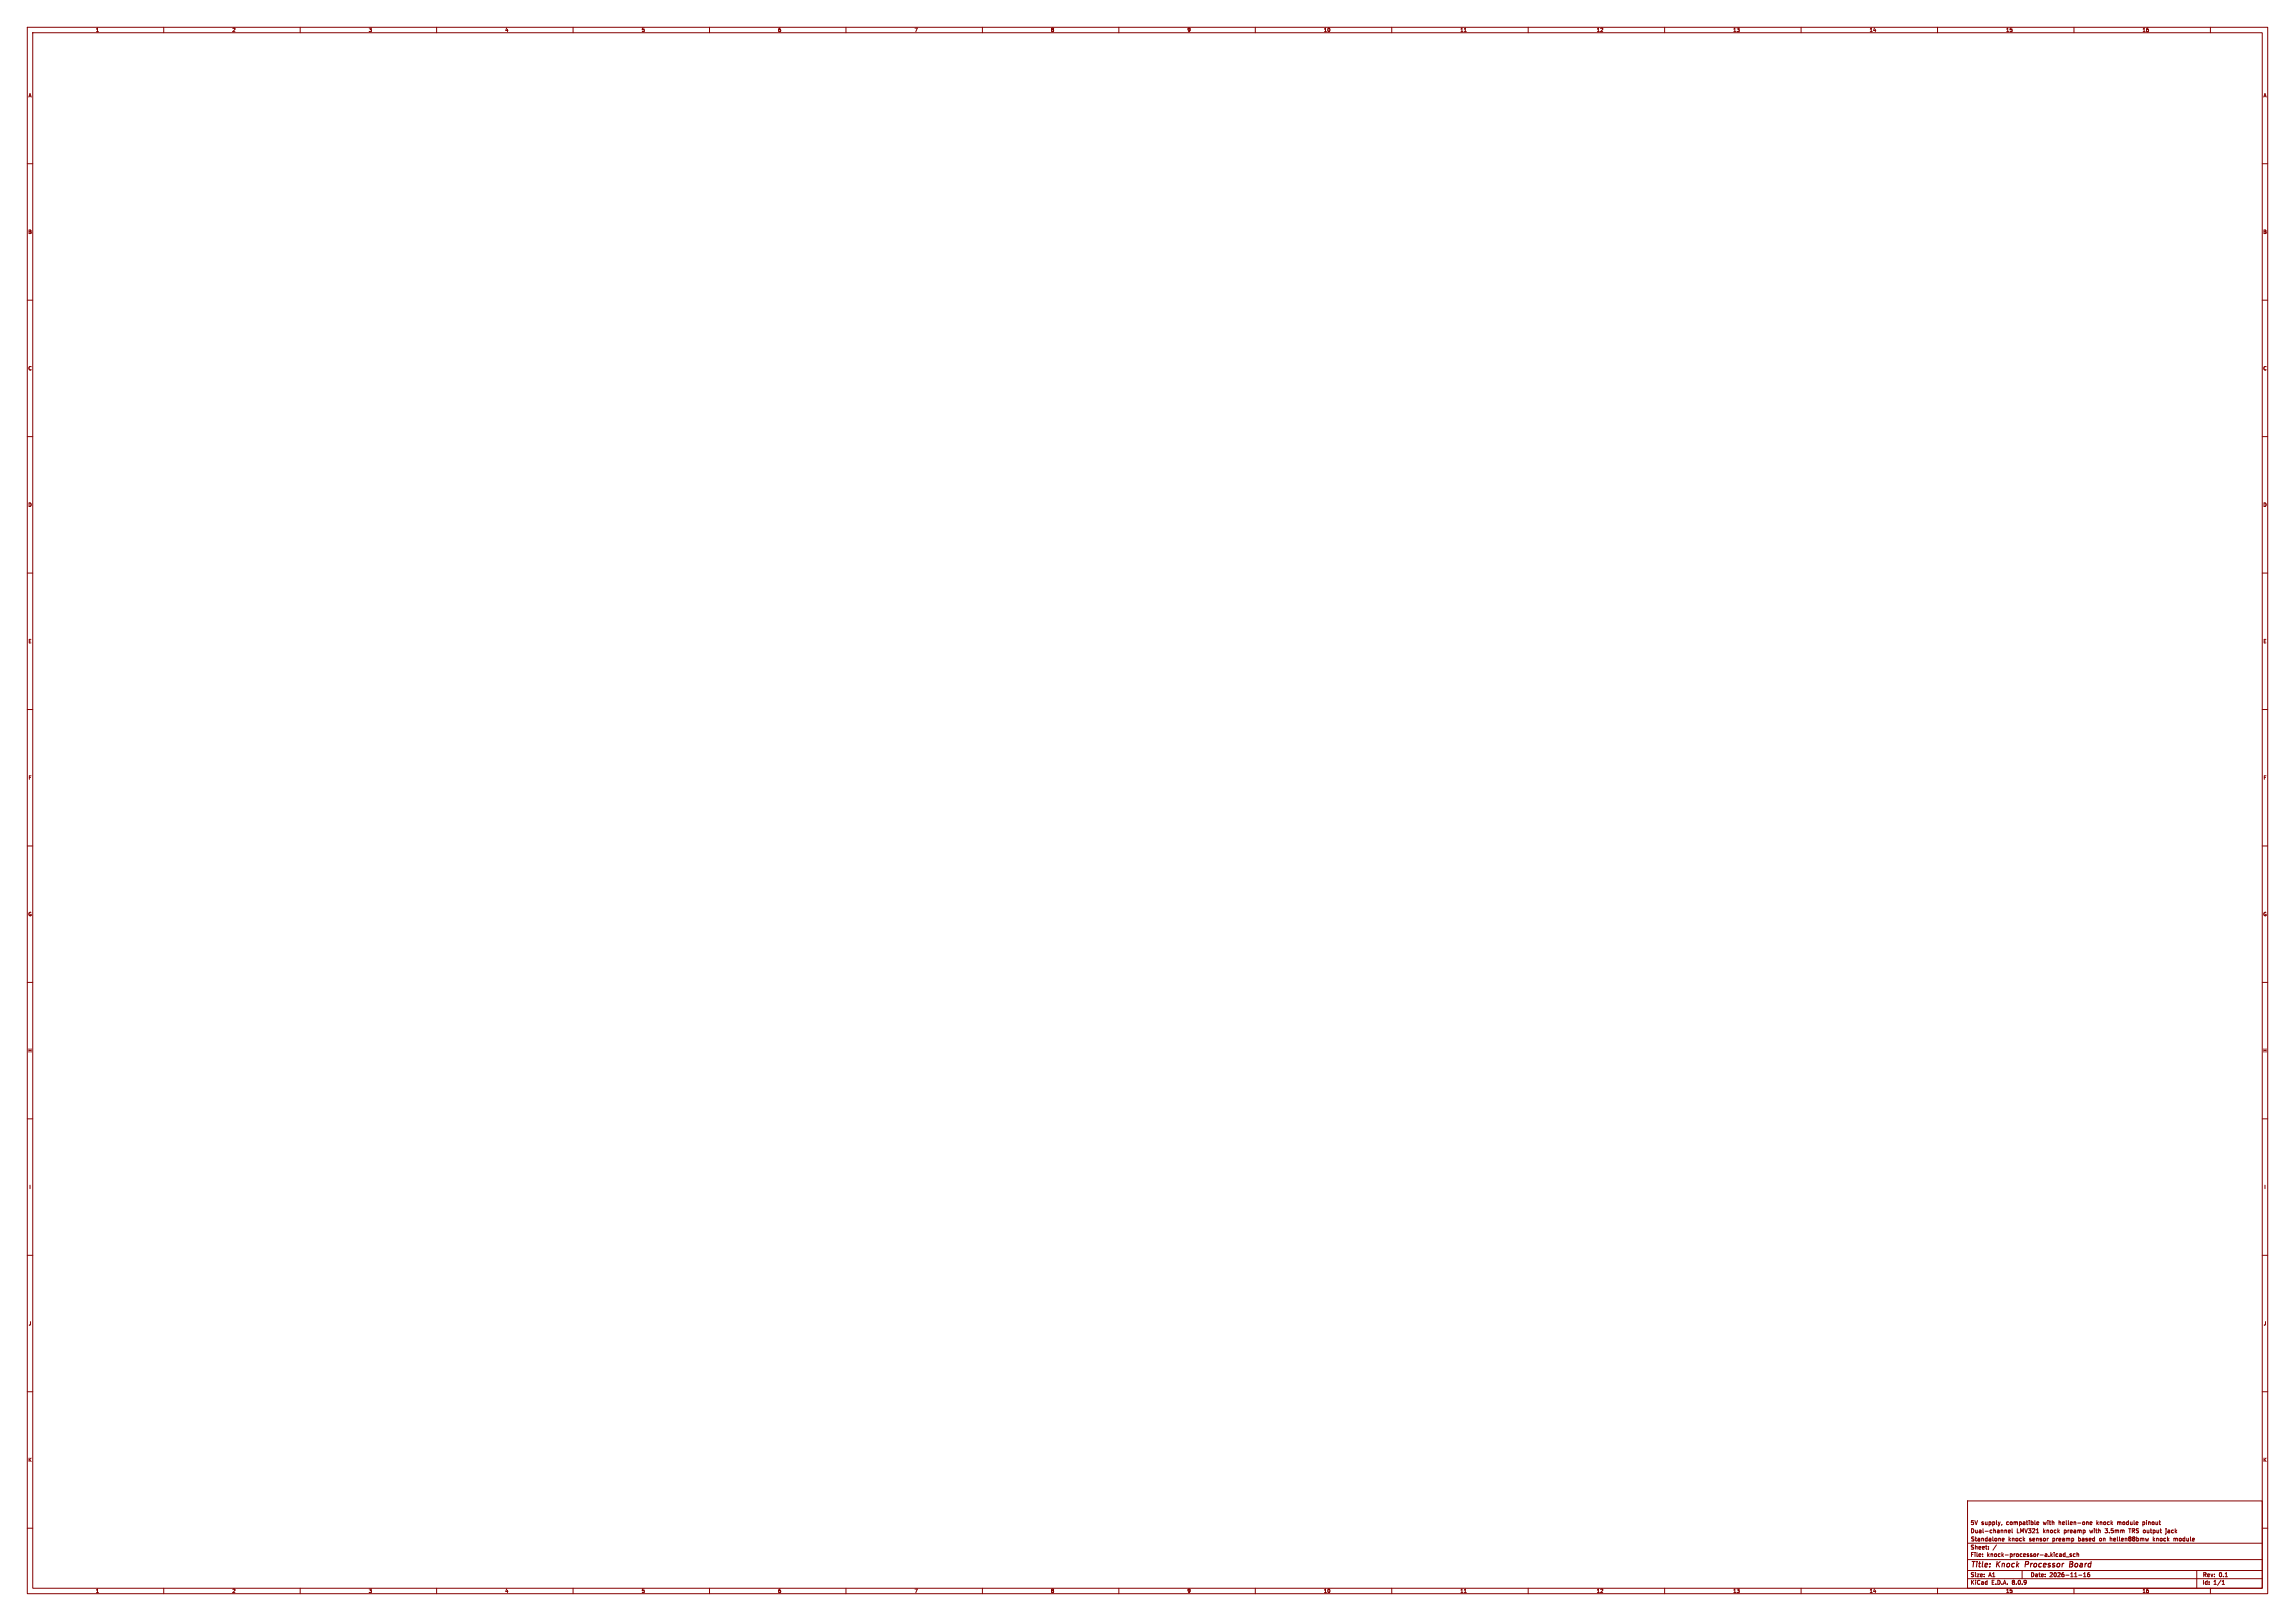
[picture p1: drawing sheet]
<svg xmlns="http://www.w3.org/2000/svg" width="841mm" height="594mm" viewBox="0 0 841 594" stroke-linecap="round" stroke-linejoin="round" font-family="sans-serif">
<defs><g id="words">
<g font-size="2.8" fill="#840000">
<text x="722" y="574.9">Title:</text>
<text x="731.7" y="574.9">Knock</text>
<text x="742.9" y="574.9">Processor</text>
<text x="760" y="574.9">Board</text>
</g>
<g font-size="2.1" fill="#840000">
<text x="722" y="562">Dual-channel</text>
<text x="722" y="559">5V supply,</text>
<text x="735.2" y="559">compatible</text>
<text x="738.9" y="562">LMV321</text>
<text x="748.7" y="562">knock</text>
<text x="748.9" y="559">with</text>
<text x="754.7" y="559">hellen-one</text>
<text x="756.5" y="562">preamp</text>
<text x="766.1" y="562">with</text>
<text x="768.7" y="559">knock</text>
<text x="771.9" y="562">3.5mm</text>
<text x="776.4" y="559">module</text>
<text x="780.7" y="562">TRS output</text>
<text x="785.9" y="559">pinout</text>
<text x="794.5" y="562">jack</text>
<text x="722" y="568">Sheet:</text>
<text x="722" y="565.2">Standalone</text>
<text x="736.2" y="565.2">knock</text>
<text x="744.4" y="565.2">sensor</text>
<text x="753.5" y="565.2">preamp</text>
<text x="763.5" y="565.2">based</text>
<text x="771.9" y="565.2">on</text>
<text x="776.3" y="565.2">hellen88bmw</text>
<text x="792.7" y="565.2">knock</text>
<text x="800.9" y="565.2">module</text>
<text x="722" y="570.7">File:</text>
<text x="728.1" y="570.7">knock-processor-a.kicad_sch</text>
<text x="722" y="580.9">KiCad</text>
<text x="722" y="578.1">Size:</text>
<text x="728.7" y="578.1">A1</text>
<text x="729.7" y="580.9">E.D.A.</text>
<text x="737.3" y="580.9">8.0.9</text>
<text x="744" y="578.1">Date:</text>
<text x="751" y="578.1">2026-11-16</text>
<text x="807" y="578.3">Rev:</text>
<text x="807" y="580.9">Id:</text>
<text x="811.1" y="580.9">1/1</text>
<text x="813.4" y="578.3">0.1</text>
</g>
<g font-size="1.8" fill="#840000">
<text x="35" y="11.9">1</text>
<text x="85" y="11.9">2</text>
<text x="135" y="11.9">3</text>
<text x="185" y="11.9">4</text>
<text x="235" y="11.9">5</text>
<text x="285" y="11.9">6</text>
<text x="335" y="11.9">7</text>
<text x="385" y="11.9">8</text>
<text x="435" y="11.9">9</text>
<text x="485" y="11.9">10</text>
<text x="535" y="11.9">11</text>
<text x="585" y="11.9">12</text>
<text x="635" y="11.9">13</text>
<text x="685" y="11.9">14</text>
<text x="735" y="11.9">15</text>
<text x="785" y="11.9">16</text>
<text x="10.3" y="35.9">A</text>
<text x="829.3" y="35.9">A</text>
<text x="10.3" y="85.9">B</text>
<text x="829.2" y="85.9">B</text>
<text x="10.3" y="135.9">C</text>
<text x="829.2" y="135.9">C</text>
<text x="10.3" y="185.9">D</text>
<text x="829.2" y="185.9">D</text>
<text x="10.3" y="235.9">E</text>
<text x="829.3" y="235.9">E</text>
<text x="10.3" y="285.9">F</text>
<text x="829.3" y="285.9">F</text>
<text x="10.3" y="335.9">G</text>
<text x="829.2" y="335.9">G</text>
<text x="10.2" y="385.9">H</text>
<text x="829.2" y="385.9">H</text>
<text x="10.6" y="435.9">I</text>
<text x="829.6" y="435.9">I</text>
<text x="10.4" y="485.9">J</text>
<text x="829.4" y="485.9">J</text>
<text x="10.3" y="535.9">K</text>
<text x="829.2" y="535.9">K</text>
<text x="35" y="583.9">1</text>
<text x="85" y="583.9">2</text>
<text x="135" y="583.9">3</text>
<text x="185" y="583.9">4</text>
<text x="235" y="583.9">5</text>
<text x="285" y="583.9">6</text>
<text x="335" y="583.9">7</text>
<text x="385" y="583.9">8</text>
<text x="435" y="583.9">9</text>
<text x="485" y="583.9">10</text>
<text x="535" y="583.9">11</text>
<text x="585" y="583.9">12</text>
<text x="635" y="583.9">13</text>
<text x="685" y="583.9">14</text>
<text x="735" y="583.9">15</text>
<text x="785" y="583.9">16</text>
</g>
</g></defs>
<g fill="none" stroke="#840000" stroke-width=".37">
<path d="M10 10h821v574h-821zM12 12h817v570h-817zM60 10v2M110 10v2M160 10v2M210 10v2M260 10v2M310 10v2M360 10v2M410 10v2M460 10v2M510 10v2"/>
<path d="M536.6 11.6h.7M560 10v2M610 10v2M660 10v2M710 10v2M760 10v2M810 10v2M10 60h2M829 60h2M10 110h2M829 110h2M10 160h2"/>
<path d="M829 160h2M10 210h2M829 210h2M10 260h2M829 260h2M10 310h2M829 310h2M10 360h2M829 360h2M10 410h2M829 410h2M10 460h2"/>
<path d="M829 460h2M10 510h2M829 510h2M10 560h2M721 550h108v32h-108zM733.6 558.6v.1M733.6 558.7l-.1 .2M746.4 558.2l.7-.2-.1-.2-.6 .1 .1 .7h.5M765 557.7l.2 1M765.9 558.2l.7-.2-.1-.2-.6 .1 .1 .7h.5M785.2 558.6l.2 .1M785.4 557.7l-.2 1.5"/>
<path d="M829 560h2M721 578.5h108M721 575.5h108M721 571.5h108M721 565.5h108M726.5 570.2h.1M726.5 570.2v.1M726.5 569.5v.1M728.7 567.5v.2M728.7 566.8v.1M731.6 566.1l-1.3 1.9M733.9 563.7l.4 .1 .1 .2-.7 .2"/>
<path d="M734.3 564.6l-.4 .1M734.9 560.7l.4 .2v.8M736 561.2l.7-.2-.1-.2-.6 .1v.7h.6M737.3 560.2l.2 1.5M741 575.5v3M743.7 564.6l.1 .1M743.8 563.8v.3M746.2 561.7h.9M752.3 563.8l.4-.1 .3 .3M752.3 563.7v1.5M753 564.4l-.3 .3-.4-.1M756.7 568.9v1.5"/>
<path d="M756.7 569.5l-.4-.1-.3 .3 .2 .6h.5M757.1 570.5h1.1M758.5 569.7l.7 .4-.2 .3-.5-.1M758.5 569.6v.1M759.1 569.5l-.6 .1M760.5 569.5l-.5-.1-.3 .3 .2 .6h.6M761.1 569.5h.6v.9M761.1 568.9v1.5M761.7 563.8l.4-.1 .3 .3-.1 .6h-.6M761.7 563.2v1.5M761.7 577.2h1.2M763.5 577.8h.9"/>
<path d="M763.5 576.7l.5-.4v1.5M765.7 576.3l-.7 .3v.9l.2 .3 .5-.2v-.7h-.5l-.2 .2M770.8 563.7v1M771.2 563.7l-.4 .1M773.3 563.2v1.5M774.8 563.7l.4 .1 .1 .2-.8 .2M775.2 564.6l-.4 .1M790.3 563.8h.5l.1 .9M790.3 563.7v1M792.2 563.8l-.7 .2 .2 .6h.5M793.7 560.2v.1M793.7 560.7v1.3l-.2 .2"/>
<path d="M800.5 563.7l-.6 .3 .1 .5 .5 .2M805 575.5v6.5M814.3 579.5l.4-.4v1.5M60 582v2M110 582v2M160 582v2M210 582v2M260 582v2M310 582v2M360 582v2M410 582v2M460 582v2"/>
<path d="M510 582v2M536.6 583.6h.7M560 582v2M610 582v2M660 582v2M710 582v2M760 582v2M810 582v2M814.3 580.6h.9"/>
</g>
<path d="M742.3 572.2l-.2 2M758.5 573.2h.6M759.1 573.2l.3 .1M759.3 572.2h-.7l-.3 2 1-.1M759.3 573.1l-.2 .1" fill="none" stroke="#840000" stroke-width=".4"/>
<use href="#words"/>
</svg>
